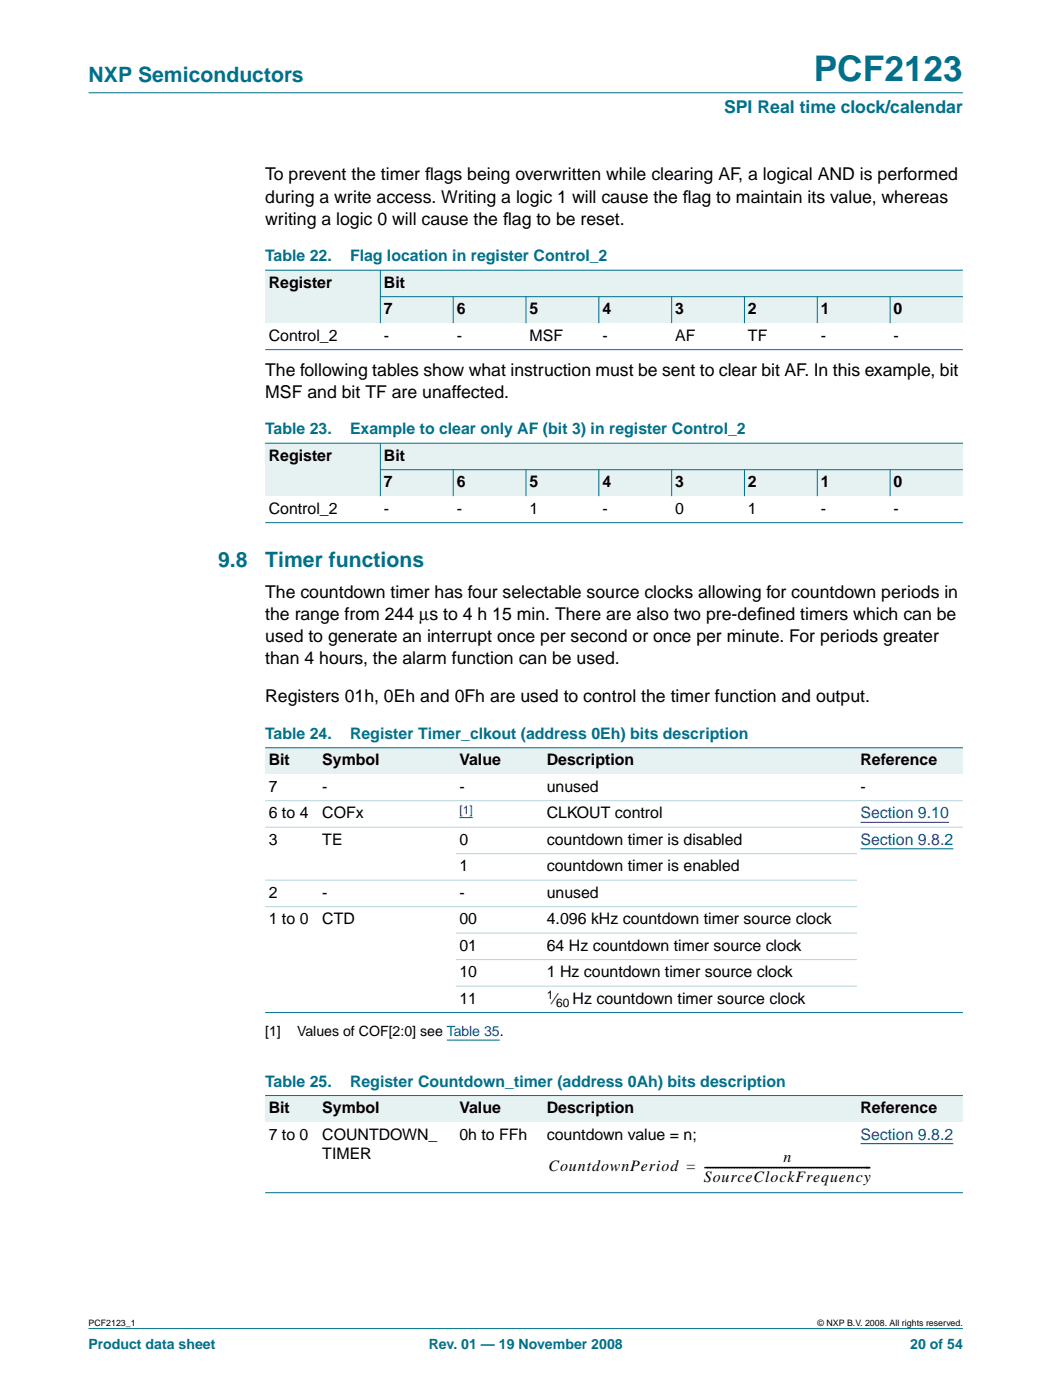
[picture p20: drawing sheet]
<svg xmlns="http://www.w3.org/2000/svg" width="210mm" height="280mm" viewBox="0 0 210 280" stroke-linecap="round" stroke-linejoin="round" font-family="sans-serif">
<defs><g id="words">
<text font-size="7.1" fill="#00708a" x="162.5" y="16.2">PCF2123</text>
<g font-size="4.2" fill="#00708a">
<text x="17.7" y="16.4">NXP Semiconductors</text>
<text x="43.6" y="113.3">9.8</text>
<text x="53" y="113.3">Timer functions</text>
</g>
<text font-size="3.5" fill="#00708a" x="144.6" y="22.7">SPI Real time clock/calendar</text>
<g font-size="3.5">
<text x="53" y="36.1">To prevent the timer f</text>
<text x="53" y="40.5">during a write access. Writing a logic 1 will cause the f</text>
<text x="84.9" y="36.1">lags being overwritten while clearing AF, a logical AND is performed</text>
<text x="136.4" y="40.5">lag to maintain its value, whereas</text>
<text x="53" y="44.9">writing a logic 0 will cause the f</text>
<text x="100.5" y="44.9">lag to be reset.</text>
<text x="53" y="75">The following tables show what instruction must be sent to clear bit AF. In this example, bit</text>
<text x="53" y="79.5">MSF and bit TF are unaffected.</text>
<text x="53" y="119.5">The countdown timer has four selectable source clocks allowing for countdown periods in</text>
<text x="53" y="123.9">the range from 244 µs to 4 h 15 min. There are also two pre-def</text>
<text x="151.2" y="123.9">ined timers which can be</text>
<text x="53" y="128.3">used to generate an interrupt once per second or once per minute. For periods greater</text>
<text x="53" y="132.7">than 4 hours, the alarm function can be used.</text>
<text x="53" y="140.3">Registers 01h, 0Eh and 0Fh are used to control the timer function and output.</text>
</g>
<g font-size="3.2" fill="#00708a">
<text x="53" y="52.2">Table 22.</text>
<text x="69.9" y="52.2">Flag location in register Control_2</text>
<text x="53" y="86.8">Table 23.</text>
<text x="69.9" y="86.8">Example to clear only AF (bit 3) in register Control_2</text>
<text x="53" y="147.7">Table 24.</text>
<text x="69.9" y="147.7">Register Timer_clkout (address 0Eh) bits description</text>
<text x="53" y="217.2">Table 25.</text>
<text x="69.9" y="217.2">Register Countdown_timer (address 0Ah) bits description</text>
</g>
<g font-size="3.2">
<text x="53.7" y="57.5">Register</text>
<text x="76.7" y="57.5">Bit</text>
<text x="76.7" y="62.8">7</text>
<text x="91.2" y="62.8">6</text>
<text x="105.8" y="62.8">5</text>
<text x="120.3" y="62.8">4</text>
<text x="134.8" y="62.8">3</text>
<text x="149.4" y="62.8">2</text>
<text x="163.9" y="62.8">1</text>
<text x="178.5" y="62.8">0</text>
<text x="53.7" y="68.1">Control_2</text>
<text x="76.7" y="68.1">-</text>
<text x="91.2" y="68.1">-</text>
<text x="105.8" y="68.1">MSF</text>
<text x="120.3" y="68.1">-</text>
<text x="134.8" y="68.1">AF</text>
<text x="149.4" y="68.1">TF</text>
<text x="163.9" y="68.1">-</text>
<text x="178.5" y="68.1">-</text>
<text x="53.7" y="92.1">Register</text>
<text x="76.7" y="92.1">Bit</text>
<text x="76.7" y="97.4">7</text>
<text x="91.2" y="97.4">6</text>
<text x="105.8" y="97.4">5</text>
<text x="120.3" y="97.4">4</text>
<text x="134.8" y="97.4">3</text>
<text x="149.4" y="97.4">2</text>
<text x="163.9" y="97.4">1</text>
<text x="178.5" y="97.4">0</text>
<text x="53.7" y="102.7">Control_2</text>
<text x="76.7" y="102.7">-</text>
<text x="91.2" y="102.7">-</text>
<text x="105.8" y="102.7">1</text>
<text x="120.3" y="102.7">-</text>
<text x="134.8" y="102.7">0</text>
<text x="149.4" y="102.7">1</text>
<text x="163.9" y="102.7">-</text>
<text x="178.5" y="102.7">-</text>
<text x="53.7" y="152.9">Bit</text>
<text x="64.4" y="152.9">Symbol</text>
<text x="91.8" y="152.9">Value</text>
<text x="109.2" y="152.9">Description</text>
<text x="171.9" y="152.9">Reference</text>
<text x="53.7" y="158.2">7</text>
<text x="64.4" y="158.2">-</text>
<text x="91.8" y="158.2">-</text>
<text x="109.2" y="158.2">unused</text>
<text x="171.9" y="158.2">-</text>
<text x="53.7" y="163.5">6 to 4</text>
<text x="64.4" y="163.5">COFx</text>
<text x="109.2" y="163.5">CLKOUT control</text>
<text x="53.7" y="168.8">3</text>
<text x="64.4" y="168.8">TE</text>
<text x="91.8" y="168.8">0</text>
<text x="109.2" y="168.8">countdown timer is disabled</text>
<text x="53.7" y="179.4">2</text>
<text x="64.4" y="179.4">-</text>
<text x="91.8" y="174.1">1</text>
<text x="91.8" y="179.4">-</text>
<text x="109.2" y="174.1">countdown timer is enabled</text>
<text x="109.2" y="179.4">unused</text>
<text x="53.7" y="184.7">1 to 0</text>
<text x="64.4" y="184.7">CTD</text>
<text x="91.8" y="184.7">00</text>
<text x="109.2" y="184.7">4.096 kHz countdown timer source clock</text>
<text x="91.8" y="190">01</text>
<text x="109.2" y="190">64 Hz countdown timer source clock</text>
<text x="91.8" y="195.3">10</text>
<text x="109.2" y="195.3">1 Hz countdown timer source clock</text>
<text x="91.8" y="200.6">11</text>
<text x="110.5" y="200.6">⁄ Hz countdown timer source clock</text>
<text x="53.7" y="222.4">Bit</text>
<text x="53.7" y="227.7">7 to 0</text>
<text x="64.4" y="227.7">COUNTDOWN_</text>
<text x="64.4" y="222.4">Symbol</text>
<text x="91.8" y="222.4">Value</text>
<text x="91.8" y="227.7">0h to FFh</text>
<text x="109.2" y="227.7">countdown value = n;</text>
<text x="109.2" y="222.4">Description</text>
<text x="171.9" y="222.4">Reference</text>
<text x="64.4" y="231.6">TIMER</text>
<text x="109.6" y="234">CountdownPeriod = --------------------------------------------------------------</text>
<text x="156.5" y="232.2">n</text>
<text x="140.6" y="236.1">SourceClockFrequency</text>
</g>
<g font-size="3.2" fill="#00f">
<text x="171.9" y="163.5">Section 9.10</text>
<text x="171.9" y="168.8">Section 9.8.2</text>
<text x="171.9" y="227.7">Section 9.8.2</text>
</g>
<g font-size="2.8">
<text x="53" y="207">[1]</text>
<text x="59.3" y="207">Values of COF[2:0] see Table 35.</text>
</g>
<g font-size="2.8" fill="#00708a">
<text x="17.7" y="269.5">Product data sheet</text>
<text x="85.6" y="269.5">Rev. 01 — 19 November 2008</text>
<text x="181.8" y="269.5">20 of 54</text>
</g>
<text font-size="2.4" fill="#00f" x="91.8" y="162.6">[1]</text>
<g font-size="2.4">
<text x="109.2" y="199.6">1</text>
<text x="111.1" y="201.1">60</text>
</g>
<g font-size="1.8">
<text x="17.7" y="264.9">PCF2123_1</text>
<text x="163.3" y="264.9">© NXP B.V. 2008. All rights reserved.</text>
</g>
</g></defs>
<g fill="#00708a" stroke="#00708a" stroke-width=".2">
<path d="M17.7 265.5h174.6z"/>
<path d="M17.7 18.5h174.6z"/>
</g>
<path d="M89.2 207.8h10.6" fill="none" stroke="#00f" stroke-width=".21"/>
<g fill="#e6f2f2">
<path d="M53 54h23v10.6h-23z" fill-rule="evenodd"/>
<path d="M76 54h116.3v5.3h-116.3z" fill-rule="evenodd"/>
<path d="M76 59.3h14.5v5.3h-14.5z" fill-rule="evenodd"/>
<path d="M90.5 59.3h14.6v5.3h-14.6z" fill-rule="evenodd"/>
<path d="M105.1 59.3h14.5v5.3h-14.5z" fill-rule="evenodd"/>
<path d="M119.6 59.3h14.5v5.3h-14.5z" fill-rule="evenodd"/>
<path d="M134.1 59.3h14.6v5.3h-14.6z" fill-rule="evenodd"/>
<path d="M148.7 59.3h14.5v5.3h-14.5z" fill-rule="evenodd"/>
<path d="M163.2 59.3h14.6v5.3h-14.6z" fill-rule="evenodd"/>
<path d="M177.8 59.3h14.5v5.3h-14.5z" fill-rule="evenodd"/>
<path d="M53 88.6h23v10.5h-23z" fill-rule="evenodd"/>
<path d="M76 88.6h116.3v5.3h-116.3z" fill-rule="evenodd"/>
<path d="M76 93.9h14.5v5.2h-14.5z" fill-rule="evenodd"/>
<path d="M90.5 93.9h14.6v5.2h-14.6z" fill-rule="evenodd"/>
<path d="M105.1 93.9h14.5v5.2h-14.5z" fill-rule="evenodd"/>
<path d="M119.6 93.9h14.5v5.2h-14.5z" fill-rule="evenodd"/>
<path d="M134.1 93.9h14.6v5.2h-14.6z" fill-rule="evenodd"/>
<path d="M148.7 93.9h14.5v5.2h-14.5z" fill-rule="evenodd"/>
<path d="M163.2 93.9h14.6v5.2h-14.6z" fill-rule="evenodd"/>
<path d="M177.8 93.9h14.5v5.2h-14.5z" fill-rule="evenodd"/>
</g>
<g fill="#00708a" stroke="#00708a" stroke-width=".2">
<path d="M76 54v10.6z"/>
<path d="M90.5 59.2v5.4z"/>
<path d="M105.1 59.2v5.4z"/>
<path d="M119.6 59.2v5.4z"/>
<path d="M134.1 59.2v5.4z"/>
<path d="M148.7 59.2v5.4z"/>
<path d="M163.2 59.2v5.4z"/>
<path d="M177.8 59.2v5.4z"/>
<path d="M53 54h139.3z"/>
<path d="M75.9 59.3h116.4z"/>
<path d="M53 69.9h139.3z"/>
<path d="M76 88.5v10.6z"/>
<path d="M90.5 93.8v5.3z"/>
<path d="M105.1 93.8v5.3z"/>
<path d="M119.6 93.8v5.3z"/>
<path d="M134.1 93.8v5.3z"/>
<path d="M148.7 93.8v5.3z"/>
<path d="M163.2 93.8v5.3z"/>
<path d="M177.8 93.8v5.3z"/>
<path d="M53 88.6h139.3z"/>
<path d="M75.9 93.9h116.4z"/>
<path d="M53 104.4h139.3z"/>
</g>
<g fill="#e6f2f2">
<path d="M53 149.4h10.7v5.3h-10.7z" fill-rule="evenodd"/>
<path d="M63.7 149.4h27.4v5.3h-27.4z" fill-rule="evenodd"/>
<path d="M91.1 149.4h17.4v5.3h-17.4z" fill-rule="evenodd"/>
<path d="M108.5 149.4h62.7v5.3h-62.7z" fill-rule="evenodd"/>
<path d="M171.2 149.4h21.1v5.3h-21.1z" fill-rule="evenodd"/>
</g>
<path d="M91.8 163.4h2.6M171.9 164.3h17.6M171.9 169.6h18.5" fill="none" stroke="#00f" stroke-width=".21"/>
<g fill="#e6f2f2">
<path d="M53 218.9h10.7v5.3h-10.7z" fill-rule="evenodd"/>
<path d="M63.7 218.9h27.4v5.3h-27.4z" fill-rule="evenodd"/>
<path d="M91.1 218.9h17.4v5.3h-17.4z" fill-rule="evenodd"/>
<path d="M108.5 218.9h62.7v5.3h-62.7z" fill-rule="evenodd"/>
<path d="M171.2 218.9h21.1v5.3h-21.1z" fill-rule="evenodd"/>
</g>
<path d="M171.9 228.5h18.5" fill="none" stroke="#00f" stroke-width=".21"/>
<g fill="#00708a" stroke="#00708a" stroke-width=".2">
<path d="M53 149.4h139.3z"/>
<path d="M53 202.3h139.3z"/>
<path d="M53 218.9h139.3z"/>
<path d="M53 238.3h139.3z"/>
</g>
<g fill="#b3d4db" stroke="#b3d4db" stroke-width=".2">
<path d="M53 160h139.3z"/>
<path d="M53 165.3h139.3z"/>
<path d="M91.1 170.6h80.1z"/>
<path d="M53 175.9h118.2z"/>
<path d="M53 181.2h118.2z"/>
<path d="M91.1 186.5h80.1z"/>
<path d="M91.1 191.8h80.1z"/>
<path d="M91.1 197h80.1z"/>
</g>
<use href="#words"/>
</svg>
